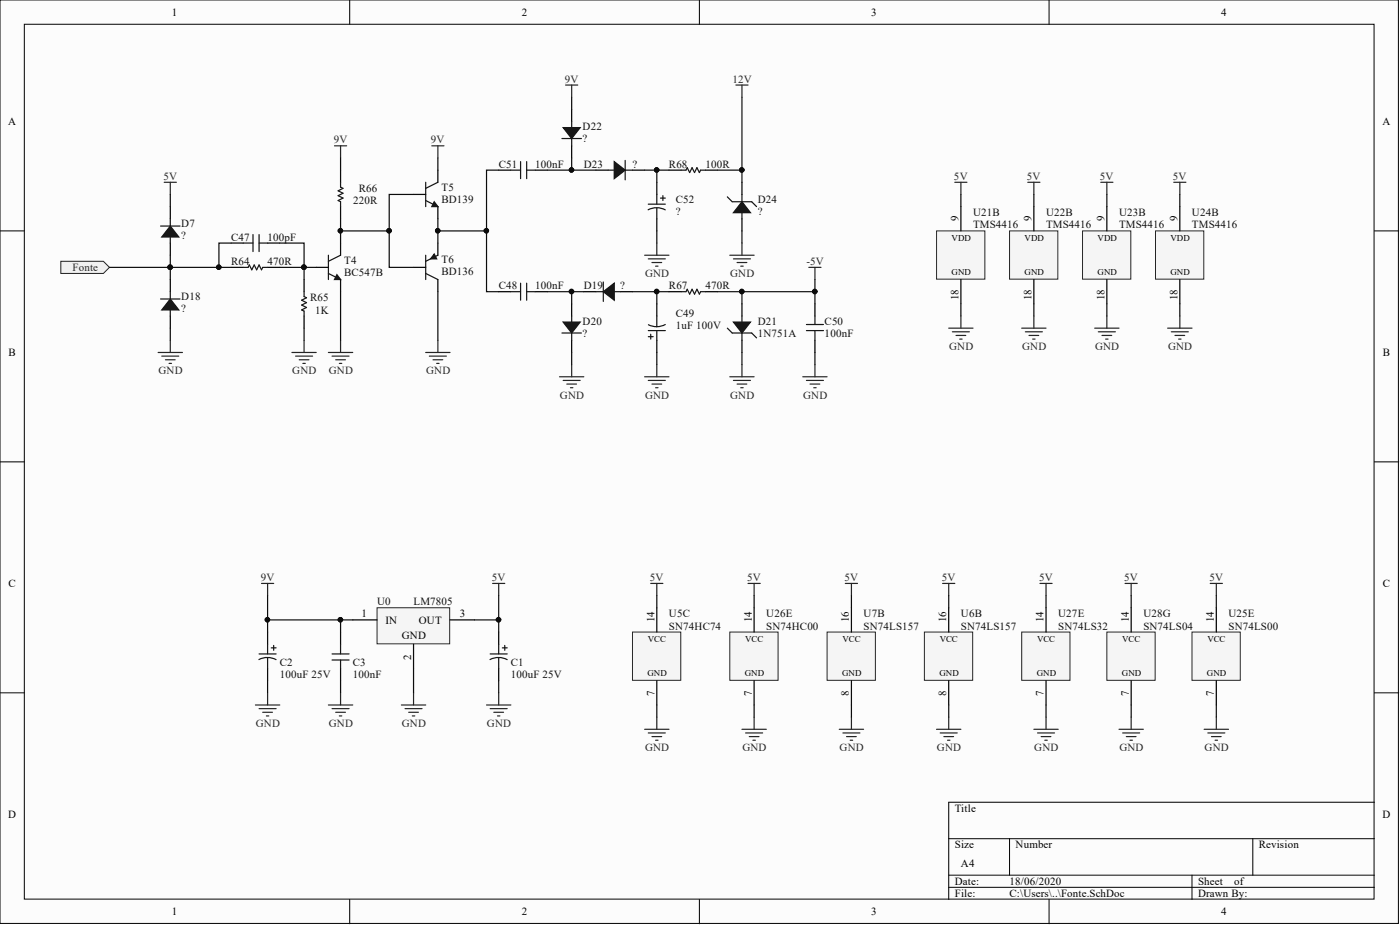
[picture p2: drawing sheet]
<svg xmlns="http://www.w3.org/2000/svg" width="292mm" height="193mm" viewBox="0 0 292 193" stroke-linecap="round" stroke-linejoin="round" font-family="sans-serif">
<defs><g id="words">
<g font-size="2.3">
<text x="35.9" y="3.3">1</text>
<text x="108.9" y="3.3">2</text>
<text x="181.8" y="3.3">3</text>
<text x="254.8" y="3.3">4</text>
<text x="1.7" y="26.1">A</text>
<text x="288.5" y="26.1">A</text>
<text x="200" y="46.1" transform="rotate(-90 200 46.1)">9</text>
<text x="215.2" y="46.1" transform="rotate(-90 215.2 46.1)">9</text>
<text x="230.4" y="46.1" transform="rotate(-90 230.4 46.1)">9</text>
<text x="245.7" y="46.1" transform="rotate(-90 245.7 46.1)">9</text>
<text x="200" y="62.6" transform="rotate(-90 200 62.6)">18</text>
<text x="215.2" y="62.6" transform="rotate(-90 215.2 62.6)">18</text>
<text x="230.4" y="62.6" transform="rotate(-90 230.4 62.6)">18</text>
<text x="245.7" y="62.6" transform="rotate(-90 245.7 62.6)">18</text>
<text x="1.8" y="74.3">B</text>
<text x="288.5" y="74.3">B</text>
<text x="1.8" y="122.5">C</text>
<text x="288.5" y="122.5">C</text>
<text x="75.5" y="128.8">1</text>
<text x="80.4" y="130.1">IN</text>
<text x="87.4" y="130.1">OUT</text>
<text x="95.9" y="128.8">3</text>
<text x="136.5" y="129.8" transform="rotate(-90 136.5 129.8)">14</text>
<text x="156.8" y="129.8" transform="rotate(-90 156.8 129.8)">14</text>
<text x="177.1" y="129.8" transform="rotate(-90 177.1 129.8)">16</text>
<text x="197.4" y="129.8" transform="rotate(-90 197.4 129.8)">16</text>
<text x="217.7" y="129.8" transform="rotate(-90 217.7 129.8)">14</text>
<text x="235.5" y="129.8" transform="rotate(-90 235.5 129.8)">14</text>
<text x="253.3" y="129.8" transform="rotate(-90 253.3 129.8)">14</text>
<text x="83.8" y="133.4">GND</text>
<text x="85.8" y="137.6" transform="rotate(-90 85.8 137.6)">2</text>
<text x="136.5" y="145.2" transform="rotate(-90 136.5 145.2)">7</text>
<text x="156.8" y="145.2" transform="rotate(-90 156.8 145.2)">7</text>
<text x="177.1" y="145.2" transform="rotate(-90 177.1 145.2)">8</text>
<text x="197.4" y="145.2" transform="rotate(-90 197.4 145.2)">8</text>
<text x="217.7" y="145.2" transform="rotate(-90 217.7 145.2)">7</text>
<text x="235.5" y="145.2" transform="rotate(-90 235.5 145.2)">7</text>
<text x="253.3" y="145.2" transform="rotate(-90 253.3 145.2)">7</text>
<text x="1.7" y="170.7">D</text>
<text x="199.2" y="169.4">Title</text>
<text x="288.5" y="170.7">D</text>
<text x="199.2" y="177">Size</text>
<text x="211.9" y="177">Number</text>
<text x="262.7" y="177">Revision</text>
<text x="199.2" y="184.6">Date:</text>
<text x="200.5" y="180.8">A4</text>
<text x="210.6" y="184.6">18/06/2020</text>
<text x="250" y="184.6">Sheet</text>
<text x="257.5" y="184.6">of</text>
<text x="35.9" y="190.9">1</text>
<text x="108.9" y="190.9">2</text>
<text x="181.8" y="190.9">3</text>
<text x="199.2" y="187.1">File:</text>
<text x="210.6" y="187.1">C:\Users\..\Fonte.SchDoc</text>
<text x="250" y="187.1">Drawn By:</text>
<text x="254.8" y="190.9">4</text>
</g>
<g font-size="2.3" fill="#262626">
<text x="117.8" y="17.2">9V</text>
<text x="152.9" y="17.2">12V</text>
<text x="69.6" y="29.9">9V</text>
<text x="89.9" y="29.9">9V</text>
<text x="34.1" y="37.5">5V</text>
<text x="199" y="37.5">5V</text>
<text x="214.3" y="37.5">5V</text>
<text x="229.5" y="37.5">5V</text>
<text x="244.7" y="37.5">5V</text>
<text x="15.1" y="56.5">Fonte</text>
<text x="134.6" y="57.8">GND</text>
<text x="152.4" y="57.8">GND</text>
<text x="168.3" y="55.3">-5V</text>
<text x="198" y="73">GND</text>
<text x="213.3" y="73">GND</text>
<text x="228.5" y="73">GND</text>
<text x="243.7" y="73">GND</text>
<text x="33.1" y="78.1">GND</text>
<text x="61" y="78.1">GND</text>
<text x="68.6" y="78.1">GND</text>
<text x="88.9" y="78.1">GND</text>
<text x="116.8" y="83.2">GND</text>
<text x="134.6" y="83.2">GND</text>
<text x="152.4" y="83.2">GND</text>
<text x="167.6" y="83.2">GND</text>
<text x="54.4" y="121.2">9V</text>
<text x="102.6" y="121.2">5V</text>
<text x="135.6" y="121.2">5V</text>
<text x="155.9" y="121.2">5V</text>
<text x="176.2" y="121.2">5V</text>
<text x="196.5" y="121.2">5V</text>
<text x="216.8" y="121.2">5V</text>
<text x="234.6" y="121.2">5V</text>
<text x="252.3" y="121.2">5V</text>
<text x="53.4" y="151.6">GND</text>
<text x="68.6" y="151.6">GND</text>
<text x="83.8" y="151.6">GND</text>
<text x="101.6" y="151.6">GND</text>
<text x="134.6" y="156.7">GND</text>
<text x="154.9" y="156.7">GND</text>
<text x="175.2" y="156.7">GND</text>
<text x="195.5" y="156.7">GND</text>
<text x="215.8" y="156.7">GND</text>
<text x="233.6" y="156.7">GND</text>
<text x="251.3" y="156.7">GND</text>
</g>
<g font-size="2.3" fill="#0e0e0e">
<text x="121.6" y="27.1">D22</text>
<text x="121.6" y="29.7">?</text>
<text x="104" y="35">C51</text>
<text x="111.7" y="35">100nF</text>
<text x="121.8" y="35">D23</text>
<text x="132" y="35">?</text>
<text x="139.6" y="35">R68</text>
<text x="147.2" y="35">100R</text>
<text x="74.9" y="40.1">R66</text>
<text x="92.1" y="39.8">T5</text>
<text x="37.8" y="47.4">D7</text>
<text x="73.7" y="42.6">220R</text>
<text x="92.1" y="42.3">BD139</text>
<text x="141" y="42.3">C52</text>
<text x="141" y="44.9">?</text>
<text x="158.1" y="42.3">D24</text>
<text x="158.1" y="44.9">?</text>
<text x="203" y="45.1">U21B</text>
<text x="203" y="47.7">TMS4416</text>
<text x="218.2" y="45.1">U22B</text>
<text x="218.2" y="47.7">TMS4416</text>
<text x="233.5" y="45.1">U23B</text>
<text x="233.5" y="47.7">TMS4416</text>
<text x="248.7" y="45.1">U24B</text>
<text x="248.7" y="47.7">TMS4416</text>
<text x="37.8" y="49.9">?</text>
<text x="48.2" y="50.2">C47</text>
<text x="55.8" y="50.2">100pF</text>
<text x="48.2" y="55.3">R64</text>
<text x="55.8" y="55.3">470R</text>
<text x="71.8" y="55">T4</text>
<text x="71.8" y="57.6">BC547B</text>
<text x="92.1" y="54.8">T6</text>
<text x="92.1" y="57.3">BD136</text>
<text x="37.8" y="62.6">D18</text>
<text x="37.8" y="65.2">?</text>
<text x="64.7" y="62.9">R65</text>
<text x="65.7" y="65.4">1K</text>
<text x="104" y="60.3">C48</text>
<text x="111.7" y="60.3">100nF</text>
<text x="121.8" y="60.3">D19</text>
<text x="129.4" y="60.3">?</text>
<text x="139.6" y="60.3">R67</text>
<text x="147.2" y="60.3">470R</text>
<text x="121.6" y="67.7">D20</text>
<text x="121.6" y="70.2">?</text>
<text x="141" y="66.2">C49</text>
<text x="141" y="68.7">1uF 100V</text>
<text x="158.1" y="67.7">D21</text>
<text x="158.1" y="70.2">1N751A</text>
<text x="172.1" y="67.7">C50</text>
<text x="172.1" y="70.2">100nF</text>
<text x="78.7" y="126.3">U0</text>
<text x="86.3" y="126.3">LM7805</text>
<text x="139.6" y="128.8">U5C</text>
<text x="139.6" y="131.3">SN74HC74</text>
<text x="159.9" y="128.8">U26E</text>
<text x="159.9" y="131.3">SN74HC00</text>
<text x="180.2" y="128.8">U7B</text>
<text x="180.2" y="131.3">SN74LS157</text>
<text x="200.5" y="128.8">U6B</text>
<text x="200.5" y="131.3">SN74LS157</text>
<text x="220.8" y="128.8">U27E</text>
<text x="220.8" y="131.3">SN74LS32</text>
<text x="238.5" y="128.8">U28G</text>
<text x="238.5" y="131.3">SN74LS04</text>
<text x="256.3" y="128.8">U25E</text>
<text x="256.3" y="131.3">SN74LS00</text>
<text x="58.4" y="139">C2</text>
<text x="58.4" y="141.5">100uF 25V</text>
<text x="73.6" y="139">C3</text>
<text x="73.6" y="141.5">100nF</text>
<text x="106.6" y="139">C1</text>
<text x="106.6" y="141.5">100uF 25V</text>
</g>
<g font-size="1.9">
<text x="198.5" y="50.3">VDD</text>
<text x="213.8" y="50.3">VDD</text>
<text x="229" y="50.3">VDD</text>
<text x="244.2" y="50.3">VDD</text>
<text x="198.5" y="57.4">GND</text>
<text x="213.8" y="57.4">GND</text>
<text x="229" y="57.4">GND</text>
<text x="244.2" y="57.4">GND</text>
<text x="135.2" y="134">VCC</text>
<text x="155.5" y="134">VCC</text>
<text x="175.8" y="134">VCC</text>
<text x="196.1" y="134">VCC</text>
<text x="216.4" y="134">VCC</text>
<text x="234.2" y="134">VCC</text>
<text x="251.9" y="134">VCC</text>
<text x="135.1" y="141.1">GND</text>
<text x="155.4" y="141.1">GND</text>
<text x="175.7" y="141.1">GND</text>
<text x="196" y="141.1">GND</text>
<text x="216.3" y="141.1">GND</text>
<text x="234.1" y="141.1">GND</text>
<text x="251.8" y="141.1">GND</text>
</g>
</g></defs>
<g fill="#fcfcfc" stroke="#000" stroke-width=".21">
<path d="M0 0h291.8v192.6h-291.8z"/>
<path d="M5.1 5.1h281.6v182.5h-281.6z"/>
</g>
<g fill="none" stroke="#000" stroke-width=".21">
<path d="M73 0v5.1M145.9 0v5.1M218.9 0v5.1M0 48.2h5.1M286.8 48.2h5M0 96.4h5.1M286.8 96.4h5M0 144.5h5.1M286.8 144.5h5M197.9 175h88.9M210.6 175v7.6M261.4 175v7.6"/>
<path d="M286.8 167.4h-88.9v20.2M73 187.6v5.1M145.9 187.6v5.1M197.9 182.6h88.9M197.9 185.1h88.9M218.9 187.6v5.1M248.7 182.6v5"/>
</g>
<path d="M71.1 35.5v2.5M35.5 43.1v2.5M35.5 50.7v2.5M48.2 50.7h2.6M48.2 55.8h2.6M55.8 50.7h2.6M55.8 55.8h2.6M63.4 58.3v2.6M71.1 43.1v2.5M63.4 65.9v2.6" fill="none" stroke="#000" stroke-width=".25"/>
<path d="M71.1 38v1l.5 .3-1.1 .5 1.1 .5-1.1 .5 1.1 .5-1.1 .5 .6 .3v1M33.5 47.2h4.1M35.5 45.6v1.6M35.5 49.4v1.3M50.8 50.7h2M50.8 55.8h1l.2-.5 .5 1 .5-1 .5 1 .6-1 .5 1 .2-.5h1M52.8 48.9v3.6M54.1 50.7h1.7M54.1 48.9v3.6M63.4 60.9v1l.6 .2-1.1 .5 1.1 .5-1.1 .5 1.1 .5-1.1 .6 .5 .2v1" fill="none" stroke="#151515" stroke-width=".25"/>
<path d="M69.8 30.4h2.5M71.1 30.4v2.6M60.9 73.5h5.1M61.7 74.3h3.5M62.4 75.1h2.1M63.2 75.8h.5M63.4 71v2.5M68.5 73.5h5.1M69.3 74.3h3.5M70 75.1h2.1M70.8 75.8h.5M71.1 71v2.5" fill="none" stroke="#262626" stroke-width=".25"/>
<path d="M35.5 47.2l1.8 2.2h-3.5z" fill="#151515"/>
<path d="M35.5 47.2l1.8 2.2h-3.5zM33.5 62.4h4.1M35.5 60.9v1.5M35.5 64.7v1.2" fill="none" stroke="#151515" stroke-width=".25"/>
<path d="M35.5 58.3v2.6M35.5 65.9v2.6" fill="none" stroke="#000" stroke-width=".25"/>
<path d="M35.5 62.4l1.8 2.3h-3.5z" fill="#151515"/>
<path d="M35.5 62.4l1.8 2.3h-3.5z" fill="none" stroke="#151515" stroke-width=".25"/>
<path d="M34.3 38h2.5M35.5 38v2.6M33 73.5h5.1M33.8 74.3h3.5M34.5 75.1h2M35.3 75.8h.5M35.5 71v2.5" fill="none" stroke="#262626" stroke-width=".25"/>
<path d="M12.7 54.5h8.9l1.2 1.3-1.2 1.2h-8.9z" fill-rule="evenodd" fill="#f0f0f0" stroke="#262626" stroke-width=".21"/>
<path d="M71.1 33v2.5M22.8 55.8h12.7v2.5M35.5 53.2v2.6h12.7M35.5 40.6v2.5M48.2 50.7h-2.5v5.1M58.4 50.7h5v7.6M58.4 55.8h7.6M71.1 45.6v2.6M81.2 48.2h-10.1v2.5M35.5 68.5v2.5M63.4 68.5v2.5M71.1 60.9v10.1" fill="none" stroke="#0e0e0e" stroke-width=".25"/>
<g fill="#0e0e0e" stroke="#0e0e0e" stroke-width=".21">
<circle cx="35.5" cy="55.7" r=".47"/>
<circle cx="45.6" cy="55.7" r=".47"/>
<circle cx="63.4" cy="55.7" r=".47"/>
<circle cx="71" cy="48.1" r=".47"/>
<circle cx="81.2" cy="48.1" r=".47"/>
</g>
<path d="M68.5 53.2v5.1M68.5 57l2.6 1.3M71.1 53.2l-2.6 1.3" fill="none" stroke="#151515" stroke-width=".25"/>
<path d="M70.3 57.3l.8 1h-1.3z" fill="#151515"/>
<path d="M88.8 38v5.1M91.4 38l-2.6 1.3M70.3 57.3l.8 1h-1.3zM88.8 41.8l2.6 1.3" fill="none" stroke="#151515" stroke-width=".25"/>
<path d="M66 55.8h2.5M71.1 50.7v2.5M71.1 58.3v2.6" fill="none" stroke="#000" stroke-width=".25"/>
<path d="M90.6 42.1l.8 1h-1.3z" fill="#151515"/>
<path d="M88.8 53.2v5.1M88.8 57l2.6 1.3M90.6 42.1l.8 1h-1.3zM91.4 53.2l-2.6 1.3" fill="none" stroke="#151515" stroke-width=".25"/>
<path d="M91.4 35.5v2.5M86.3 40.6h2.5M86.3 55.8h2.5M91.4 43.1v2.5M91.4 50.7v2.5M91.4 58.3v2.6" fill="none" stroke="#000" stroke-width=".25"/>
<path d="M90.6 53l.5 1h-1.3z" fill="#151515"/>
<path d="M106.6 35.5h2M108.6 33.7v3.6M109.9 35.5h1.8M109.9 33.7v3.6M117.2 28.9h4.1M119.3 25.3v1.3M119.3 28.9v1.5M90.6 53l.5 1h-1.3zM108.6 59.1v3.5M109.9 59.1v3.5M106.6 60.9h2M109.9 60.9h1.8" fill="none" stroke="#151515" stroke-width=".25"/>
<path d="M90.1 30.4h2.5M91.4 30.4v2.6M88.8 73.5h5.1M89.6 74.3h3.5M90.3 75.1h2.1M91.1 75.8h.5M91.4 71v2.5" fill="none" stroke="#262626" stroke-width=".25"/>
<path d="M91.4 33v2.5M86.3 40.6h-5.1v15.2h5.1M91.4 48.2v2.5M91.4 60.9v10.1" fill="none" stroke="#0e0e0e" stroke-width=".25"/>
<g fill="#0e0e0e" stroke="#0e0e0e" stroke-width=".21">
<circle cx="91.3" cy="48.1" r=".47"/>
<circle cx="81.2" cy="48.1" r=".47"/>
</g>
<path d="M104 35.5h2.6M111.7 35.5h2.5M119.3 22.8v2.5M119.3 30.4v2.6M104 60.9h2.6M111.7 60.9h2.5" fill="none" stroke="#000" stroke-width=".25"/>
<path d="M117.5 26.6h3.6l-1.8 2.3z" fill="#151515"/>
<path d="M117.5 26.6h3.6l-1.8 2.3zM126.9 35.5h1.3M130.4 35.5h1.6M130.4 33.5v4" fill="none" stroke="#151515" stroke-width=".25"/>
<path d="M118 17.7h2.5M119.3 17.7v2.6" fill="none" stroke="#262626" stroke-width=".25"/>
<path d="M124.4 35.5h2.5M132 35.5h2.5" fill="none" stroke="#000" stroke-width=".25"/>
<path d="M128.2 33.7l2.2 1.8-2.2 1.8z" fill="#151515"/>
<path d="M128.2 33.7l2.2 1.8-2.2 1.8zM142.1 35.5h1l.3-.5 .5 1 .5-1 .5 1 .5-1 .5 1 .3-.5h1M135.2 43.8a3.8 3.8 0 0 1 3.6 0M135.3 42.6h3.5M137 40.6v2M137 43.4v2.2M137.8 41.3h1M138.3 40.8v1M152.8 42.1h4M154.8 40.6v1.5M154.8 44.4v1.2" fill="none" stroke="#151515" stroke-width=".25"/>
<path d="M104 35.5h-2.5v12.7h-10.1v-2.6M114.2 35.5h10.2M119.3 20.3v2.5M119.3 33v2.5M101.5 48.2v12.7h2.5" fill="none" stroke="#0e0e0e" stroke-width=".25"/>
<g fill="#0e0e0e" stroke="#0e0e0e" stroke-width=".21">
<circle cx="91.3" cy="48.1" r=".47"/>
<circle cx="101.5" cy="48.1" r=".47"/>
<circle cx="119.2" cy="35.5" r=".47"/>
</g>
<path d="M137 38v2.6M139.6 35.5h2.5M147.2 35.5h2.5M154.8 38v2.6M137 45.6v2.6M154.8 45.6v2.6" fill="none" stroke="#000" stroke-width=".25"/>
<path d="M134.5 53.2h5.1M135.3 54h3.5M136 54.8h2.1M136.8 55.5h.5M137 50.7v2.5" fill="none" stroke="#262626" stroke-width=".25"/>
<path d="M154.8 42.1l1.8 2.3h-3.6z" fill="#151515"/>
<path d="M151.8 41.1l1 1M154.8 42.1l1.8 2.3h-3.6zM156.8 42.1l1 1M117.2 69.5h4.1M119.3 65.9v1.3M119.3 69.5v1.5" fill="none" stroke="#151515" stroke-width=".25"/>
<path d="M153.5 17.7h2.6M154.8 17.7v2.6M152.3 53.2h5M153 54h3.6M153.8 54.8h2M154.5 55.5h.6M154.8 50.7v2.5" fill="none" stroke="#262626" stroke-width=".25"/>
<path d="M134.5 35.5h5.1M137 35.5v2.5M149.7 35.5h5.1v2.5M154.8 20.3v15.2M137 48.2v2.5M154.8 48.2v2.5" fill="none" stroke="#0e0e0e" stroke-width=".25"/>
<g fill="#0e0e0e" stroke="#0e0e0e" stroke-width=".21">
<circle cx="137" cy="35.5" r=".47"/>
<circle cx="154.8" cy="35.5" r=".47"/>
</g>
<path d="M119.3 63.4v2.5M119.3 71v2.5" fill="none" stroke="#000" stroke-width=".25"/>
<path d="M117.5 67.2h3.6l-1.8 2.3z" fill="#151515"/>
<path d="M125.9 58.8v4.1M117.5 67.2h3.6l-1.8 2.3zM124.4 60.9h1.5M128.2 60.9h1.2" fill="none" stroke="#151515" stroke-width=".25"/>
<path d="M116.7 78.6h5.1M117.5 79.4h3.6M119.3 76.1v2.5M118.3 80.1h2M119 80.9h.5" fill="none" stroke="#262626" stroke-width=".25"/>
<path d="M121.8 60.9h2.6M129.4 60.9h2.6" fill="none" stroke="#000" stroke-width=".25"/>
<path d="M125.9 60.9l2.3-1.8v3.5z" fill="#151515"/>
<path d="M125.9 60.9l2.3-1.8v3.5zM135.3 69h3.5M135.3 70.2h1M135.8 69.7v1M137 65.9v2.3M137 69v2M138.8 67.7a3.8 3.8 0 0 1-3.5 0M142.1 60.9h1l.3-.6 .5 1.1 .5-1.1 .5 1.1 .5-1.1 .5 1.1 .3-.5h1M152.8 69.5h4M154.8 65.9v1.3M154.8 69.5v1.5" fill="none" stroke="#151515" stroke-width=".25"/>
<path d="M137 63.4v2.5M137 71v2.5M139.6 60.9h2.5M147.2 60.9h2.5M154.8 63.4v2.5M154.8 71v2.5" fill="none" stroke="#000" stroke-width=".25"/>
<path d="M134.5 78.6h5.1M135.3 79.4h3.5M137 76.1v2.5M136 80.1h2.1M136.8 80.9h.5" fill="none" stroke="#262626" stroke-width=".25"/>
<path d="M153 67.2h3.6l-1.8 2.3z" fill="#151515"/>
<path d="M151.8 68.5l1 1M153 67.2h3.6l-1.8 2.3zM156.8 69.5l1 1M168.3 67.7h3.5M168.3 69h3.5M170 65.9v1.8M170 69v2" fill="none" stroke="#151515" stroke-width=".25"/>
<path d="M170 63.4v2.5M170 71v2.5" fill="none" stroke="#000" stroke-width=".25"/>
<path d="M168.8 55.8h2.5M170 55.8v2.5M152.3 78.6h5M153 79.4h3.6M154.8 76.1v2.5M167.5 78.6h5.1M168.3 79.4h3.5M170 76.1v2.5M153.8 80.1h2M154.5 80.9h.6M169 80.1h2M169.8 80.9h.5" fill="none" stroke="#262626" stroke-width=".25"/>
<path d="M170 58.3v2.6M114.2 60.9h7.6M119.3 60.9v2.5M119.3 73.5v2.6M132 60.9h7.6M137 60.9v2.5M137 73.5v2.6M149.7 60.9h20.3v2.5M154.8 60.9v2.5M154.8 73.5v2.6M170 73.5v2.6" fill="none" stroke="#0e0e0e" stroke-width=".25"/>
<g fill="#0e0e0e" stroke="#0e0e0e" stroke-width=".21">
<circle cx="119.2" cy="60.8" r=".47"/>
<circle cx="137" cy="60.8" r=".47"/>
<circle cx="154.8" cy="60.8" r=".47"/>
<circle cx="170" cy="60.8" r=".47"/>
</g>
<path d="M78.7 126.8h15.1v7.5h-15.1z" fill="#f5f5f5" stroke="#262626" stroke-width=".21"/>
<path d="M55.8 131.9v2.5M55.8 139.5v2.5M71.1 131.9v2.5M71.1 139.5v2.5M73.6 129.3h5.1M86.3 134.4v5.1M93.9 129.3h5.1M104 131.9v2.5M104 139.5v2.5" fill="none" stroke="#000" stroke-width=".25"/>
<g fill="none" stroke="#151515" stroke-width=".25">
<path d="M54 137.6a3.8 3.8 0 0 1 3.6 0M54.1 136.4h3.5M55.8 134.4v2M55.8 137.2v2.3M56.6 135.2h1M57.1 134.6v1.1M69.3 136.4h3.5M69.3 137.7h3.5M71.1 134.4v2M71.1 137.7v1.8M102.2 137.6a3.8 3.8 0 0 1 3.6 0M102.3 136.4h3.5"/>
<path d="M104 134.4v2M104 137.2v2.3M104.8 135.2h1M105.3 134.6v1.1"/>
</g>
<g fill="none" stroke="#262626" stroke-width=".25">
<path d="M54.6 121.7h2.5M55.8 121.7v2.5M102.8 121.7h2.5M104 121.7v2.5M53.3 147.1h5.1M54.1 147.8h3.5M54.8 148.6h2M55.6 149.4h.5M55.8 144.5v2.6M68.5 147.1h5.1M69.3 147.8h3.5M70 148.6h2.1"/>
<path d="M70.8 149.4h.5M71.1 144.5v2.6M83.7 147.1h5.1M84.5 147.8h3.6M85.3 148.6h2M86 149.4h.5M86.3 144.5v2.6M101.5 147.1h5.1M102.3 147.8h3.5M103 148.6h2.1M103.8 149.4h.5M104 144.5v2.6"/>
</g>
<path d="M55.8 124.2v7.7M55.8 129.3h17.8M71.1 129.3v2.6M86.3 139.5v5M99 129.3h5M104 124.2v7.7M55.8 142v2.5M71.1 142v2.5M104 142v2.5" fill="none" stroke="#0e0e0e" stroke-width=".25"/>
<g fill="#0e0e0e" stroke="#0e0e0e" stroke-width=".21">
<circle cx="55.8" cy="129.3" r=".47"/>
<circle cx="71" cy="129.3" r=".47"/>
<circle cx="104" cy="129.3" r=".47"/>
</g>
<path d="M132 131.9h10v10h-10z" fill="#f5f5f5" stroke="#262626" stroke-width=".21"/>
<path d="M137 126.8v5.1M137 142v5.1" fill="none" stroke="#000" stroke-width=".25"/>
<path d="M135.8 121.7h2.5M137 121.7v2.5M134.5 152.1h5.1M135.3 152.9h3.5M136 153.7h2.1M136.8 154.4h.5M137 149.6v2.5" fill="none" stroke="#262626" stroke-width=".25"/>
<path d="M137 124.2v2.6M137 147.1v2.5" fill="none" stroke="#0e0e0e" stroke-width=".25"/>
<path d="M152.3 131.9h10v10h-10z" fill="#f5f5f5" stroke="#262626" stroke-width=".21"/>
<path d="M157.3 126.8v5.1M157.3 142v5.1" fill="none" stroke="#000" stroke-width=".25"/>
<g fill="none" stroke="#262626" stroke-width=".25">
<path d="M156.1 121.7h2.5M157.3 121.7v2.5M176.4 121.7h2.5M177.6 121.7v2.5M154.8 152.1h5.1M155.6 152.9h3.5M156.3 153.7h2.1M157.1 154.4h.5M157.3 149.6v2.5M175.1 152.1h5.1M175.9 152.9h3.5M176.6 153.7h2.1"/>
<path d="M177.4 154.4h.5M177.6 149.6v2.5"/>
</g>
<path d="M157.3 124.2v2.6M177.6 124.2v2.6M157.3 147.1v2.5M177.6 147.1v2.5" fill="none" stroke="#0e0e0e" stroke-width=".25"/>
<path d="M172.6 131.9h10v10h-10z" fill="#f5f5f5" stroke="#262626" stroke-width=".21"/>
<path d="M177.6 126.8v5.1M177.6 142v5.1" fill="none" stroke="#000" stroke-width=".25"/>
<path d="M192.9 131.9h10v10h-10z" fill="#f5f5f5" stroke="#262626" stroke-width=".21"/>
<path d="M197.9 126.8v5.1M197.9 142v5.1" fill="none" stroke="#000" stroke-width=".25"/>
<path d="M196.7 121.7h2.5M197.9 121.7v2.5M195.4 152.1h5.1M196.2 152.9h3.5M196.9 153.7h2.1M197.7 154.4h.5M197.9 149.6v2.5" fill="none" stroke="#262626" stroke-width=".25"/>
<path d="M197.9 124.2v2.6M197.9 147.1v2.5" fill="none" stroke="#0e0e0e" stroke-width=".25"/>
<path d="M213.2 131.9h10v10h-10z" fill="#f5f5f5" stroke="#262626" stroke-width=".21"/>
<path d="M218.2 126.8v5.1M218.2 142v5.1" fill="none" stroke="#000" stroke-width=".25"/>
<path d="M217 121.7h2.5M218.2 121.7v2.5M215.7 152.1h5.1M216.5 152.9h3.5M217.2 153.7h2.1M218 154.4h.5M218.2 149.6v2.5" fill="none" stroke="#262626" stroke-width=".25"/>
<path d="M218.2 124.2v2.6M218.2 147.1v2.5" fill="none" stroke="#0e0e0e" stroke-width=".25"/>
<path d="M230.9 131.9h10.1v10h-10.1z" fill="#f5f5f5" stroke="#262626" stroke-width=".21"/>
<path d="M236 126.8v5.1M236 142v5.1" fill="none" stroke="#000" stroke-width=".25"/>
<path d="M234.7 121.7h2.6M236 121.7v2.5M233.5 152.1h5M234.2 152.9h3.6M235 153.7h2M235.8 154.4h.5M236 149.6v2.5" fill="none" stroke="#262626" stroke-width=".25"/>
<path d="M236 124.2v2.6M236 147.1v2.5" fill="none" stroke="#0e0e0e" stroke-width=".25"/>
<path d="M248.7 131.9h10.1v10h-10.1z" fill="#f5f5f5" stroke="#262626" stroke-width=".21"/>
<path d="M253.8 126.8v5.1M253.8 142v5.1" fill="none" stroke="#000" stroke-width=".25"/>
<path d="M252.5 121.7h2.5M253.8 121.7v2.5M251.2 152.1h5.1M252 152.9h3.6M252.8 153.7h2M253.5 154.4h.5M253.8 149.6v2.5" fill="none" stroke="#262626" stroke-width=".25"/>
<path d="M253.8 124.2v2.6M253.8 147.1v2.5" fill="none" stroke="#0e0e0e" stroke-width=".25"/>
<path d="M195.4 48.2h10.1v10h-10.1z" fill="#f5f5f5" stroke="#262626" stroke-width=".21"/>
<path d="M200.5 43.1v5.1M200.5 58.3v5.1" fill="none" stroke="#000" stroke-width=".25"/>
<path d="M210.6 48.2h10.1v10h-10.1z" fill="#f5f5f5" stroke="#262626" stroke-width=".21"/>
<path d="M215.7 43.1v5.1M215.7 58.3v5.1" fill="none" stroke="#000" stroke-width=".25"/>
<path d="M225.9 48.2h10v10h-10z" fill="#f5f5f5" stroke="#262626" stroke-width=".21"/>
<path d="M230.9 43.1v5.1M230.9 58.3v5.1" fill="none" stroke="#000" stroke-width=".25"/>
<path d="M241.1 48.2h10.1v10h-10.1z" fill="#f5f5f5" stroke="#262626" stroke-width=".21"/>
<path d="M246.2 43.1v5.1M246.2 58.3v5.1" fill="none" stroke="#000" stroke-width=".25"/>
<g fill="none" stroke="#262626" stroke-width=".25">
<path d="M199.2 38h2.6M200.5 38v2.6M214.4 38h2.6M215.7 38v2.6M229.7 38h2.5M230.9 38v2.6M244.9 38h2.5M246.2 38v2.6M197.9 68.5h5.1M198.7 69.2h3.6M199.5 70h2M200.2 70.7h.5"/>
<path d="M200.5 65.9v2.6M213.2 68.5h5M213.9 69.2h3.6M214.7 70h2M215.5 70.7h.5M215.7 65.9v2.6M228.4 68.5h5.1M229.2 69.2h3.5M229.9 70h2.1M230.7 70.7h.5M230.9 65.9v2.6M243.6 68.5h5.1"/>
<path d="M244.4 69.2h3.5M245.1 70h2.1M245.9 70.7h.5M246.2 65.9v2.6"/>
</g>
<path d="M200.5 40.6v2.5M215.7 40.6v2.5M230.9 40.6v2.5M246.2 40.6v2.5M200.5 63.4v2.5M215.7 63.4v2.5M230.9 63.4v2.5M246.2 63.4v2.5" fill="none" stroke="#0e0e0e" stroke-width=".25"/>
<use href="#words"/>
</svg>
